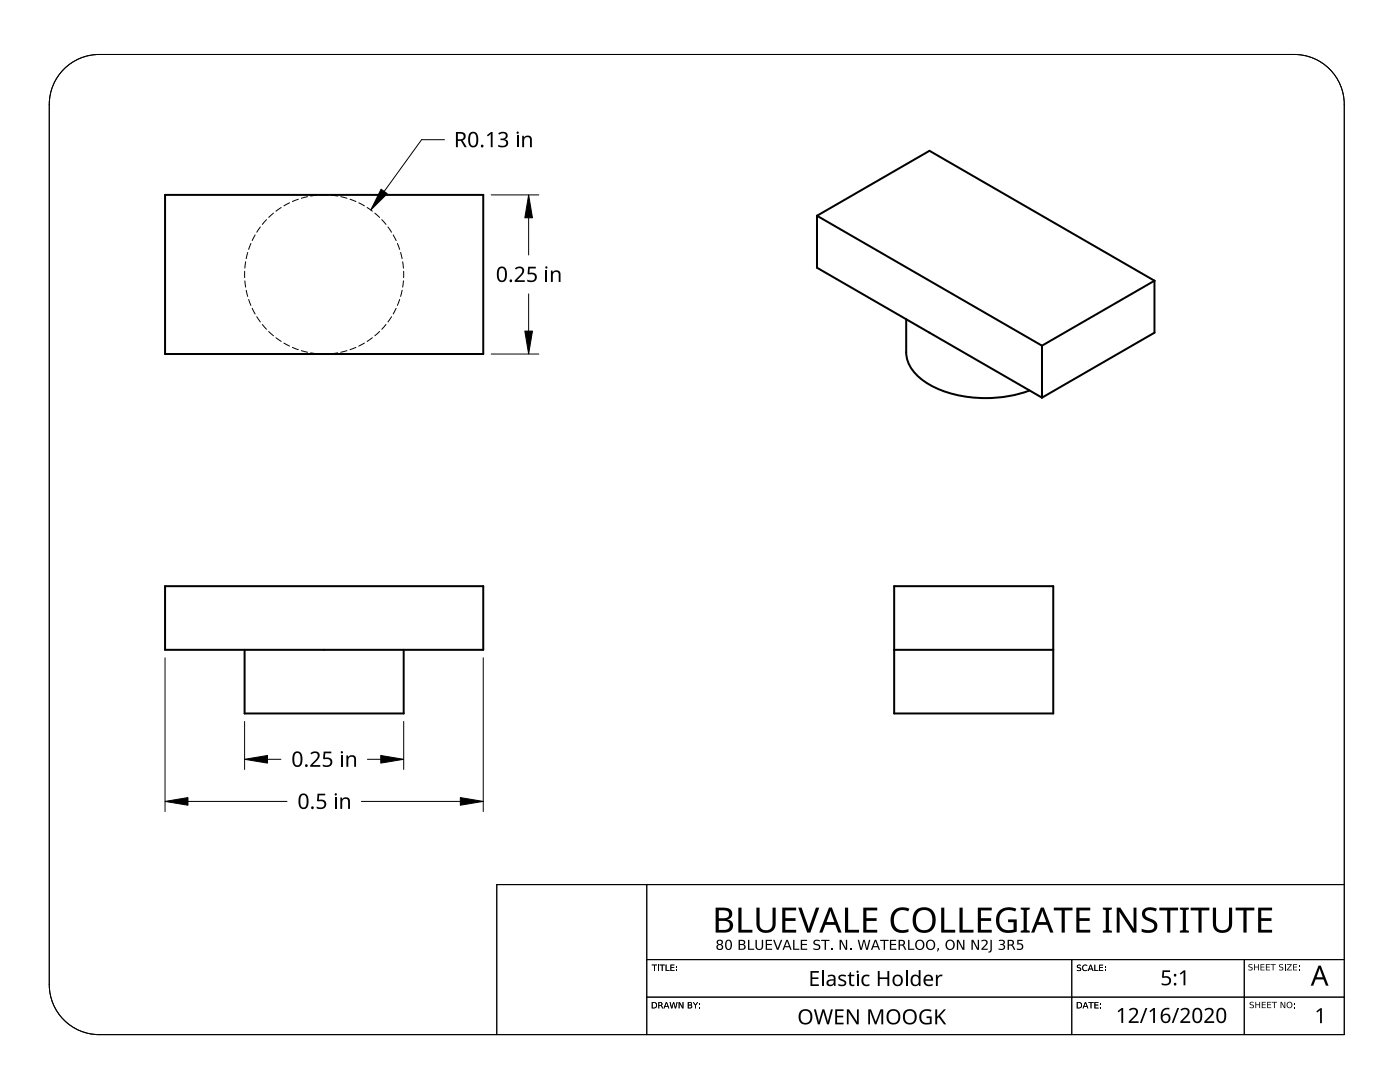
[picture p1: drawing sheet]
<svg xmlns="http://www.w3.org/2000/svg" width="279mm" height="216mm" viewBox="0 0 279 216" stroke-linecap="round" stroke-linejoin="round" font-family="sans-serif">
<path d="M32.9 38.9h63.5v31.7h-63.5zM163 43.1l22.5-13 44.9 25.9M163 43.1v10.3l45 25.9M163 43.1l45 25.9M230.4 56l-22.4 13M230.4 56v10.4l-22.4 12.9M180.9 63.7v6.6a7.4 7.4 0 0 0 4 6.1 24.9 24.9 0 0 0 17.8 2.4l2.8-.9M208 69v10.3M32.9 117h63.5v12.7h-63.5zM178.4 117h31.8v25.4h-31.8zM48.8 129.7v12.7h31.8v-12.7M178.4 129.7h31.8" fill="none" stroke="#000" stroke-width=".4"/>
<g fill="none" stroke="#000" stroke-width=".2">
<path d="M59.5 39.8l-1.1 .4M61.4 39.2l-1.3 .4M63.3 39l-1.3 .1M65.5 38.9h-1.6M66.1 39l1.3 .1M68 39.2l1.2 .4M69.8 39.8l1.2 .4M48.8 54.1v1.3M48.9 56l.1 1.3M49 52.2l-.1 1.3M49.1 57.9l.3 1.3M49.4 50.4l-.3 1.2"/>
<path d="M49.6 59.8l.5 1.1M50.1 48.6l-.5 1.2M50.9 46.9l-.6 1.1M52 45.3l-.8 1M53.2 43.8l-.9 1M54.6 42.5l-1 .9M56.1 41.4l-1 .7M57.8 40.5l-1.1 .6M71.6 40.5l1.1 .6M73.3 41.4l1 .7M74.8 42.5l1 .9M76.2 43.8l.8 1"/>
<path d="M77.4 45.3l.7 1M78.5 46.9l.6 1.1M79.3 48.6l.5 1.2M79.8 59.8l-.5 1.1M79.9 50.4l.3 1.2M80.2 57.9l-.3 1.3M80.4 52.2l.1 1.3M80.5 56l-.1 1.3M80.6 54.1v1.3M50.3 61.5l.6 1.2M51.2 63.2l.8 1M52.3 64.7l.9 1"/>
<path d="M53.6 66.2l1 .8M55.1 67.4l1 .7M56.7 68.5l1.1 .6M58.4 69.3l1.1 .5M60.1 70l1.3 .3M62 70.4l1.3 .2M63.9 70.6h1.6M67.4 70.4l-1.3 .2M69.2 70l-1.2 .3M71 69.3l-1.2 .5M72.7 68.5l-1.1 .6M74.3 67.4l-1 .7"/>
<path d="M75.8 66.2l-1 .8M77 64.7l-.8 1M78.1 63.2l-.7 1M79.1 61.5l-.6 1.2"/>
</g>
<path d="M13.2 13.4a9.9 9.9 0 0 1 6.6-2.5h238.5a10 10 0 0 1 10 9.9v185.6h-248.5a10 10 0 0 1-10-9.9v-175.7a10 10 0 0 1 3.4-7.4z" fill="none" stroke="#000" stroke-width=".2"/>
<path d="M129.1 176.5v29.9M129.1 199h139.2M129.1 191.5h139.2M213.9 191.5v14.9M248.3 191.5v14.9" fill="none" stroke="#000" stroke-width=".2"/>
<path d="M129.1 176.5v29.9M268.3 176.5h-169.2v29.9M129.1 199h139.2M129.1 191.5h139.2M213.9 191.5v14.9M248.3 191.5v14.9" fill="none" stroke="#000" stroke-width=".2"/>
<g fill="#000">
<path d="M130.1 192.5h1v.1h-.4v1.1h-.2v-1.1h-.4zM131.3 192.5h.2v1.2h-.2zM131.6 192.5h1.1v.1h-.5v1.1h-.1v-1.1h-.5zM132.8 192.5h.2v1.1h.6v.1h-.8zM133.6 200h.2l.3 1 .2-1h.2l.3 1 .2-1h.2l-.3 1.2h-.2l-.3-1.1-.2 1.1h-.2zM133.8 192.5h.8v.1h-.6v.4h.6v.1h-.6v.5h.6v.1h-.8zM134.9 192.8h.2v.3h-.2zM134.9 193.5h.2v.2h-.2zM135.4 200h.3l.5 1v-1h.2v1.2h-.2l-.6-1v1h-.2zM138.3 200h.2l.3 .5 .3-.5h.2l-.4 .6v.6h-.2v-.6zM215 192.6l.7-.1-.1 .2a.28 .28 0 0 0-.4-.1 .28 .28 0 0 0 0 .4 .42 .42 0 0 1 .5 .2 .42 .42 0 0 1-.3 .6l-.5-.1v-.2l.2 .1a.29 .29 0 0 0 .4 0 .29 .29 0 0 0 .1-.4 .29 .29 0 0 0-.4 0l-.3-.2zM216.1 192.7l.5-.2 .4 .1v.2l-.2-.1a.49 .49 0 0 0-.6 .5 .49 .49 0 0 0 .8 .3 .52 .52 0 0 1-.6 .3 .52 .52 0 0 1-.4-.5z"/>
<path d="M217.2 200h1.1v.1h-.5v1.1h-.1v-1.1h-.5zM218.4 192.5h.2v1.1h.6v.1h-.8zM218.4 200h.8v.1h-.6v.4h.6v.1h-.6v.5h.6v.1h-.8zM219.4 192.5h.7v.1h-.6v.4h.6v.2h-.6v.4h.7v.1h-.8zM220.5 192.9h.2v.2h-.2zM220.5 193.5h.2v.2h-.2zM139.5 200.3h.2v.2h-.2zM139.5 201h.2v.2h-.2zM219.5 200.3h.2v.2h-.2zM219.5 201h.2v.2h-.2z"/>
<path d="M130.1 200h.3a.63 .63 0 0 1 .7 .6 .63 .63 0 0 1-.7 .6h-.3zM130.2 200.1v1h.2a.49 .49 0 0 0 .5-.5 .49 .49 0 0 0-.5-.5z"/>
<path d="M132.9 200h.2l.5 1.2h-.2l-.1-.3h-.6l-.1 .3h-.2zM133 200.1l-.2 .6h.4z"/>
<path d="M137.3 200h.4a.3 .3 0 0 1 .4 .2 .3 .3 0 0 1-.2 .3 .35 .35 0 0 1 .2 .5 .35 .35 0 0 1-.4 .2h-.4zM137.4 200.6v.5h.3a.23 .23 0 0 0 .3-.3 .23 .23 0 0 0-.3-.2zM137.4 200.1v.4h.3a.19 .19 0 0 0 .2-.2 .19 .19 0 0 0-.2-.2z"/>
<path d="M214.9 200h.3a.63 .63 0 0 1 .7 .6 .63 .63 0 0 1-.7 .6h-.3zM215.1 200.1v1h.2a.49 .49 0 0 0 .5-.5 .49 .49 0 0 0-.5-.5z"/>
<path d="M216.5 200h.2l.5 1.2h-.2l-.1-.3h-.6l-.1 .3h-.1zM216.6 200.1l-.2 .6h.5z"/>
<path d="M217.6 192.5h.1l.5 1.2h-.2l-.1-.3h-.5l-.1 .3h-.2zM217.7 192.7l-.3 .6h.5z"/>
<path d="M131.4 200h.4a.35 .35 0 0 1 .4 .2 .35 .35 0 0 1-.2 .4l.4 .6h-.2l-.2-.4-.3-.1h-.1v.5h-.2zM131.6 200.1v.4h.2a.22 .22 0 0 0 .2-.2 .22 .22 0 0 0-.2-.2z"/>
</g>
<g fill="#000">
<path d="M130.1 192.5h1v.1h-.4v1.1h-.2v-1.1h-.4zM131.3 192.5h.2v1.2h-.2zM131.6 192.5h1.1v.1h-.5v1.1h-.1v-1.1h-.5zM132.8 192.5h.2v1.1h.6v.1h-.8zM133.6 200h.2l.3 1 .2-1h.2l.3 1 .2-1h.2l-.3 1.2h-.2l-.3-1.1-.2 1.1h-.2zM133.8 192.5h.8v.1h-.6v.4h.6v.1h-.6v.5h.6v.1h-.8zM134.9 192.8h.2v.3h-.2zM134.9 193.5h.2v.2h-.2zM135.4 200h.3l.5 1v-1h.2v1.2h-.2l-.6-1v1h-.2zM138.3 200h.2l.3 .5 .3-.5h.2l-.4 .6v.6h-.2v-.6zM147.4 181.1h.6v4.4h2.2v.6h-2.8zM149.3 187.5h.2v1.8h1v.2h-1.2z"/>
<path d="M150.8 187.5h.2v1.2a.5 .5 0 0 0 .5 .6 .5 .5 0 0 0 .5-.6v-1.2h.3v1.3a.76 .76 0 0 1-.8 .8 .76 .76 0 0 1-.7-.8zM152.8 187.5h1.3v.3h-1v.6h.9v.2h-.9v.7h1v.2h-1.3zM151 181.1h.6v3.2a1.29 1.29 0 0 0 1.3 1.3 1.29 1.29 0 0 0 1.3-1.3v-3.2h.6v3.2a1.92 1.92 0 0 1-1.9 1.9 1.92 1.92 0 0 1-1.9-1.9zM154.3 187.5h.3l.6 1.7 .6-1.7h.3l-.7 2h-.3zM158.3 187.5h.3v1.8h.9v.2h-1.2zM156.1 181.1h2.8v.6h-2.2v1.5h2.1v.6h-2.1v1.7h2.2v.6h-2.8zM159.3 181.1h.7l1.4 4.3 1.4-4.3h.7l-1.8 5h-.6zM159.8 187.5h1.3v.3h-1v.6h.9v.2h-.9v.7h1v.2h-1.3zM162.5 187.6l.8-.1 .3 .1v.3l-.4-.2a.38 .38 0 0 0-.6 .3 .38 .38 0 0 0 .5 .4 .62 .62 0 0 1 .6 .8 .62 .62 0 0 1-.9 .4l-.5-.2v-.2l.5 .1a.41 .41 0 0 0 .6-.3 .41 .41 0 0 0-.5-.4 .55 .55 0 0 1-.5-.3 .55 .55 0 0 1 .1-.7zM163.9 187.5h1.7v.3h-.8v1.7h-.2v-1.7h-.7zM165.8 189.2h.3v.3h-.3zM167.6 187.5h.3l.9 1.7v-1.7h.3v2h-.4l-.9-1.6v1.6h-.2z"/>
<path d="M168.6 181.1h.7v4.4h2.1v.6h-2.8zM169.6 189.2h.3v.3h-.3zM171.2 187.5h.2l.5 1.7 .4-1.7h.3l.4 1.7 .4-1.7h.3l-.5 2h-.3l-.5-1.7-.4 1.7h-.3zM172.3 181.1h2.8v.6h-2.2v1.5h2v.6h-2v1.7h2.2v.6h-2.8zM175.7 187.5h1.6v.3h-.7v1.7h-.2v-1.7h-.7zM177.6 187.5h1.3v.3h-1v.6h.9v.2h-.9v.7h1v.2h-1.3zM178.4 181.7a2.78 2.78 0 0 1 3.1-.4l-.3 .6a1.89 1.89 0 0 0-2.2 0 1.89 1.89 0 0 0-.6 2.2 1.77 1.77 0 0 0 2.6 1.4l.3-.1v.6a2.4 2.4 0 0 1-3.5-1.6 3.2 3.2 0 0 1 .6-2.7zM181.2 187.5h.3v1.8h1v.2h-1.3zM187.1 189.2h.3v.2l-.2 .4h-.2zM187.8 181.1h.7v4.4h2.1v.6h-2.8zM191 187.5h.3l.9 1.7v-1.7h.3v2h-.4l-.9-1.6v1.6h-.2zM191.5 181.1h.6v4.4h2.2v.6h-2.8z"/>
<path d="M193.9 187.5h.3l.9 1.7v-1.7h.3v2h-.4l-.9-1.6v1.6h-.2zM195.9 187.6h.1a.7 .7 0 0 1 1 .2 .7 .7 0 0 1-.3 1l-.5 .5h.9v.2h-1.2v-.2l.4-.5a.74 .74 0 0 0 .4-1l-.8 .1zM197.7 187.5h.2v1.9a.57 .57 0 0 1-.6 .7v-.3a.34 .34 0 0 0 .4-.4zM195.1 181.1h2.8v.6h-2.1v1.5h2v.6h-2v1.7h2.1v.6h-2.8zM199.3 187.6l.3-.1a.56 .56 0 0 1 .8 .1 .56 .56 0 0 1-.1 .8l-.1 .1a.61 .61 0 0 1 .4 .8 .61 .61 0 0 1-.9 .3l-.4-.1v-.3l.4 .1a.45 .45 0 0 0 .6-.4 .45 .45 0 0 0-.7-.3v-.2h.3a.34 .34 0 0 0 .4-.5 .34 .34 0 0 0-.6-.2l-.4 .1zM199.5 181.7a3.2 3.2 0 0 1 3.3-.4l-.2 .6a2.01 2.01 0 0 0-3.1 1.3 1.9 1.9 0 0 0 2.3 2.4l.5-.1v-1.5h-1.1v-.5h1.7v2.4a3.2 3.2 0 0 1-3.7-.6 3.1 3.1 0 0 1 .3-3.6zM203 187.5h1.1v.3h-.8v.4a.73 .73 0 0 1 .9 .8 .73 .73 0 0 1-1.1 .5h-.2v-.3l.2 .1a.51 .51 0 0 0 .8-.1 .51 .51 0 0 0-.3-.8l-.6 .1zM203.7 181.1h1.8v.4l-.6 .1v4l.6 .1v.4h-1.8v-.4l.6-.1v-4l-.6-.1zM210.3 181.1h3.7v.6h-1.5v4.4h-.6v-4.4h-1.6zM215 192.6l.7-.1-.1 .2a.28 .28 0 0 0-.4-.1 .28 .28 0 0 0 0 .4 .42 .42 0 0 1 .5 .2 .42 .42 0 0 1-.3 .6l-.5-.1v-.2l.2 .1a.29 .29 0 0 0 .4 0 .29 .29 0 0 0 .1-.4 .29 .29 0 0 0-.4 0l-.3-.2zM216.1 192.7l.5-.2 .4 .1v.2l-.2-.1a.49 .49 0 0 0-.6 .5 .49 .49 0 0 0 .8 .3 .52 .52 0 0 1-.6 .3 .52 .52 0 0 1-.4-.5zM217.2 200h1.1v.1h-.5v1.1h-.1v-1.1h-.5z"/>
<path d="M214.8 181.1h2.8v.6h-2.2v1.5h2.1v.6h-2.1v1.7h2.2v.6h-2.8zM218.4 192.5h.2v1.1h.6v.1h-.8zM218.4 200h.8v.1h-.6v.4h.6v.1h-.6v.5h.6v.1h-.8zM219.4 192.5h.7v.1h-.6v.4h.6v.2h-.6v.4h.7v.1h-.8zM220.5 192.9h.2v.2h-.2zM220.5 193.5h.2v.2h-.2zM220.1 181.1h1.8v.4l-.6 .1v4l.6 .1v.4h-1.8v-.4l.6-.1v-4l-.6-.1zM222.9 181.1h.7l2.6 4.1v-4.1h.6v5h-.7l-2.7-4.1v4.1h-.5zM228.1 181.6a2.35 2.35 0 0 1 2.8-.3l-.2 .6a1.56 1.56 0 0 0-2.1 .1 1.05 1.05 0 0 0 1 1.3 1.44 1.44 0 0 1 1.4 1.7 1.44 1.44 0 0 1-1.8 1.2l-1.4-.3v-.6a1.93 1.93 0 0 0 2.5-.2 1.1 1.1 0 0 0-1.1-1.3 1.44 1.44 0 0 1-1.1-2.2zM231.4 181.1h3.7v.6h-1.5v4.4h-.7v-4.4h-1.5zM235.5 181.1h1.8v.4l-.6 .1v4l.6 .1v.4h-1.8v-.4l.6-.1v-4l-.6-.1zM237.6 181.1h3.8v.6h-1.6v4.4h-.6v-4.4h-1.6z"/>
<path d="M242.1 181.1h.6v3.2a1.29 1.29 0 0 0 1.3 1.3 1.29 1.29 0 0 0 1.3-1.3v-3.2h.6v3.2a1.92 1.92 0 0 1-1.9 1.9 1.92 1.92 0 0 1-1.9-1.9zM246.6 181.1h3.7v.6h-1.5v4.4h-.6v-4.4h-1.6zM249.2 192.5l.5-.1h.2l-.1 .1a.28 .28 0 0 0-.4-.1 .28 .28 0 0 0 0 .4 .42 .42 0 0 1 .6 .3 .42 .42 0 0 1-.4 .5h-.5v-.2l.2 .1a.29 .29 0 0 0 .4 0 .29 .29 0 0 0 .1-.4 .29 .29 0 0 0-.4-.1l-.2-.2zM249.5 200l.5-.1h.2l-.1 .2a.28 .28 0 0 0-.4-.1 .28 .28 0 0 0-.1 .4 .42 .42 0 0 1 .6 .2 .42 .42 0 0 1-.3 .6l-.5-.1v-.2l.2 .1a.29 .29 0 0 0 .4 0 .29 .29 0 0 0 0-.4 .29 .29 0 0 0-.3 0l-.3-.2zM250.3 192.4h.1v.5h.7v-.5h.1v1.2h-.1v-.6h-.7v.6h-.1zM250.5 199.9h.2v.5h.6v-.5h.2v1.3h-.2v-.6h-.6v.6h-.2zM251.6 192.4h.7v.1h-.6v.4h.6v.1h-.6v.5h.7v.1h-.8zM251.8 199.9h.8v.1h-.6v.4h.6v.2h-.6v.4h.6v.2h-.8zM252.6 192.4h.8v.1h-.6v.4h.6v.1h-.6v.5h.6v.1h-.8zM252.9 199.9h.8v.1h-.6v.4h.6v.2h-.6v.4h.6v.2h-.8zM253.5 192.4h1.1v.1h-.4v1.1h-.2v-1.1h-.5zM253.8 199.9h1.1v.1h-.5v1.2h-.2v-1.2h-.4z"/>
<path d="M251.1 181.1h2.8v.6h-2.2v1.5h2v.6h-2v1.7h2.2v.6h-2.8zM255.6 199.9h.2l.5 1.1v-1.1h.2v1.3h-.2l-.6-1.1v1.1h-.1zM255.4 192.5l.5-.1h.2l-.1 .1a.28 .28 0 0 0-.4-.1 .28 .28 0 0 0-.1 .4 .42 .42 0 0 1 .6 .3 .42 .42 0 0 1-.3 .5h-.5v-.2l.2 .1a.29 .29 0 0 0 .4 0 .29 .29 0 0 0 0-.4 .29 .29 0 0 0-.4-.1l-.2-.2zM256.4 192.4h.2v1.2h-.2zM256.8 192.4h1l-.8 1.1h.8v.1h-1l.8-1.1h-.8zM258.1 192.4h.8v.1h-.7v.4h.6v.1h-.6v.5h.7v.1h-.8zM259.2 192.7h.2v.3h-.2zM259.2 193.4h.2v.2h-.2zM139.5 200.3h.2v.2h-.2zM139.5 201h.2v.2h-.2zM219.5 200.3h.2v.2h-.2zM219.5 201h.2v.2h-.2z"/>
<path d="M258.2 200.3h.2v.2h-.2zM258.2 200.9h.2v.3h-.2z"/>
<path d="M130.1 200h.3a.63 .63 0 0 1 .7 .6 .63 .63 0 0 1-.7 .6h-.3zM130.2 200.1v1h.2a.49 .49 0 0 0 .5-.5 .49 .49 0 0 0-.5-.5z"/>
<path d="M132.9 200h.2l.5 1.2h-.2l-.1-.3h-.6l-.1 .3h-.2zM133 200.1l-.2 .6h.4z"/>
<path d="M137.3 200h.4a.3 .3 0 0 1 .4 .2 .3 .3 0 0 1-.2 .3 .35 .35 0 0 1 .2 .5 .35 .35 0 0 1-.4 .2h-.4zM137.4 200.6v.5h.3a.23 .23 0 0 0 .3-.3 .23 .23 0 0 0-.3-.2zM137.4 200.1v.4h.3a.19 .19 0 0 0 .2-.2 .19 .19 0 0 0-.2-.2z"/>
<path d="M142.8 181.1h1.9a1.2 1.2 0 0 1 1.4 1 1.2 1.2 0 0 1-.9 1.4 1.3 1.3 0 0 1 1.1 1.4 1.3 1.3 0 0 1-1.3 1.2h-2.2zM143.5 183.7v1.9h1a.94 .94 0 0 0 1.1-1 .94 .94 0 0 0-1.2-.9zM143.5 181.6v1.6h.9a.82 .82 0 0 0 1.1-.6 .82 .82 0 0 0-.9-.9z"/>
<path d="M143.2 187.6a.6 .6 0 0 1 .8-.1 .6 .6 0 0 1 .1 .9l-.2 .1a.61 .61 0 0 1 .4 .8 .61 .61 0 0 1-.9 .2 .55 .55 0 0 1-.4-.5 .55 .55 0 0 1 .4-.5l-.4-.3zM143.2 189a.45 .45 0 0 0 .9 0 .45 .45 0 0 0-.9 0zM143.3 188a.36 .36 0 0 0 .7 0 .36 .36 0 0 0-.7 0z"/>
<path d="M145 187.6a.74 .74 0 0 1 .9 .1 .74 .74 0 0 1 .2 .8 .75 .75 0 0 1-.7 1.1 .75 .75 0 0 1-.7-1.1zM145.1 187.8l-.1 .5a.66 .66 0 0 0 .5 1 1.09 1.09 0 0 0-.1-1.6z"/>
<path d="M147.4 187.5h.7a.48 .48 0 0 1 .6 .3 .48 .48 0 0 1-.3 .7 .56 .56 0 0 1 .4 .6 .56 .56 0 0 1-.7 .4h-.7zM147.7 188.6v.7h.4a.37 .37 0 0 0 .4-.4 .37 .37 0 0 0-.4-.3zM147.7 187.8v.6h.4a.31 .31 0 0 0 .4-.3 .31 .31 0 0 0-.4-.3z"/>
<path d="M156.9 187.5h.3l.8 2h-.3l-.2-.5h-.9l-.2 .5h-.2zM157.1 187.8l-.4 1h.7z"/>
<path d="M165.4 181.1h.6l2 5h-.7l-.6-1.6h-2l-.6 1.6h-.6zM165.7 181.7l-.8 2.3h1.6z"/>
<path d="M174.6 187.5h.3l.7 2h-.2l-.2-.5h-.9l-.2 .5h-.3zM174.7 187.8l-.3 1h.7z"/>
<path d="M179.3 187.5h.6a.56 .56 0 0 1 .7 .4 .56 .56 0 0 1-.3 .7l.6 .9h-.3l-.4-.7-.3-.1h-.3v.8h-.3zM179.6 187.8v.7h.3a.36 .36 0 0 0 .4-.4 .36 .36 0 0 0-.4-.3z"/>
<path d="M182.6 188.5a1 1 0 0 1 2 0 1 1 0 0 1-2 0zM183.2 187.8a.77 .77 0 0 0-.3 1.1 .77 .77 0 0 0 1.1 .2 .78 .78 0 0 0 .2-1 .78 .78 0 0 0-1-.3z"/>
<path d="M184.7 188.5a1 1 0 0 1 2 0 1 1 0 0 1-2 0zM185.3 187.8a.77 .77 0 0 0-.2 1.1 .77 .77 0 0 0 1.1 .2 .78 .78 0 0 0 .1-1 .78 .78 0 0 0-1-.3z"/>
<path d="M182.7 181.7a2.36 2.36 0 0 1 2.9-.4 2.36 2.36 0 0 1 1.1 2.6 2.32 2.32 0 0 1-2.6 2.2 2.32 2.32 0 0 1-2-2.8l.2-.8zM183.3 182a2.28 2.28 0 0 0 .6 3.5 1.73 1.73 0 0 0 2.2-2.2 1.64 1.64 0 0 0-.9-1.6 1.64 1.64 0 0 0-1.9 .3z"/>
<path d="M188.6 188.5a1 1 0 0 1 2 0 1 1 0 0 1-2 0zM189.2 187.8a.77 .77 0 0 0-.2 1.1 .77 .77 0 0 0 1.1 .2 .78 .78 0 0 0 .1-1 .78 .78 0 0 0-1-.3z"/>
<path d="M201.1 187.5h.6a.56 .56 0 0 1 .7 .4 .56 .56 0 0 1-.4 .7l.6 .9h-.2l-.4-.7-.3-.1h-.3v.8h-.3zM201.4 187.8v.7h.3a.36 .36 0 0 0 .4-.4 .36 .36 0 0 0-.4-.3z"/>
<path d="M207.7 181.1h.6l1.9 5h-.6l-.6-1.6h-2l-.6 1.6h-.6zM208 181.7l-.8 2.3h1.6z"/>
<path d="M214.9 200h.3a.63 .63 0 0 1 .7 .6 .63 .63 0 0 1-.7 .6h-.3zM215.1 200.1v1h.2a.49 .49 0 0 0 .5-.5 .49 .49 0 0 0-.5-.5z"/>
<path d="M216.5 200h.2l.5 1.2h-.2l-.1-.3h-.6l-.1 .3h-.1zM216.6 200.1l-.2 .6h.5z"/>
<path d="M217.6 192.5h.1l.5 1.2h-.2l-.1-.3h-.5l-.1 .3h-.2zM217.7 192.7l-.3 .6h.5z"/>
<path d="M256.7 200.5a.65 .65 0 0 1 1.3 0 .65 .65 0 0 1-1.3 0zM256.9 200.5a.47 .47 0 0 0 .9 0 .47 .47 0 0 0-.9 0z"/>
<path d="M131.4 200h.4a.35 .35 0 0 1 .4 .2 .35 .35 0 0 1-.2 .4l.4 .6h-.2l-.2-.4-.3-.1h-.1v.5h-.2zM131.6 200.1v.4h.2a.22 .22 0 0 0 .2-.2 .22 .22 0 0 0-.2-.2z"/>
</g>
<g fill="#000">
<path d="M97.2 27l.8-.7h.3v3.1h-.4l.1-2.7-.6 .5zM99.4 26.6a1.06 1.06 0 0 1 1.2-.3 1.06 1.06 0 0 1 .7 .9l-.2 .4-.4 .2a.82 .82 0 0 1 .7 .9 .82 .82 0 0 1-.9 .7l-1.1-.2v-.3a1.08 1.08 0 0 0 1.6-.3 .62 .62 0 0 0-.8-.6h-.3v-.4a.7 .7 0 0 0 .7 0 .7 .7 0 0 0 .3-.7 .89 .89 0 0 0-1.3 0zM104.2 27.1h.3l.1 .3a.87 .87 0 0 1 .9-.3 .87 .87 0 0 1 .6 .8v1.5h-.3v-1.5a.61 .61 0 0 0-.8-.5 .61 .61 0 0 0-.4 .8v1.2h-.4zM102.8 53.5a1.01 1.01 0 0 1 1.1-.3 1.01 1.01 0 0 1 .7 1l-.3 .6-1.1 1.1h1.5v.4h-2v-.4l1.1-1.1a.72 .72 0 0 0 .4-.6 .72 .72 0 0 0-.4-.7l-.8 .3zM105.4 53.2h1.5v.4h-1.2v.8a1.02 1.02 0 0 1 1.5 .9 1.02 1.02 0 0 1-1.4 1l-.6-.2v-.3a.88 .88 0 0 0 1 .2 .88 .88 0 0 0 .5-.8 .85 .85 0 0 0-1.2-.4l-.2-.1zM109.9 54h.3l.1 .3a.87 .87 0 0 1 1-.3 .87 .87 0 0 1 .6 .8v1.5h-.4v-1.5a.61 .61 0 0 0-.8-.5 .61 .61 0 0 0-.4 .8v1.2h-.4zM61.9 150.3a1.01 1.01 0 0 1 1.2-.4 1.01 1.01 0 0 1 .7 1l-.3 .6-1.1 1.2h1.5v.3h-2v-.3l1.1-1.1a.72 .72 0 0 0 .4-.7 .72 .72 0 0 0-.4-.6l-.9 .2zM63.4 158.4h1.5v.3h-1.2l-.1 .9a1.02 1.02 0 0 1 1.5 .8 1.02 1.02 0 0 1-1.4 1l-.5-.1v-.4a.88 .88 0 0 0 1 .3 .88 .88 0 0 0 .5-.9 .85 .85 0 0 0-1.2-.4l-.2-.1zM64.6 150h1.5v.3h-1.2l-.1 .9a1.02 1.02 0 0 1 1.5 .8 1.02 1.02 0 0 1-1.3 1l-.6-.1v-.4a.88 .88 0 0 0 1 .3 .88 .88 0 0 0 .5-.9 .85 .85 0 0 0-1.2-.4l-.2-.1zM69.1 150.7h.3l.1 .3a.87 .87 0 0 1 .9-.3 .87 .87 0 0 1 .7 .8v1.5h-.4v-1.5a.61 .61 0 0 0-.8-.5 .61 .61 0 0 0-.4 .8v1.2h-.4zM67.9 159.1h.3l.1 .3a.87 .87 0 0 1 .9-.3 .87 .87 0 0 1 .6 .8v1.5h-.3v-1.5a.61 .61 0 0 0-.8-.5 .61 .61 0 0 0-.4 .8v1.2h-.4zM161.7 193.8h1.7v.3h-1.3v.9h1.2v.4h-1.2v1h1.3v.3h-1.7z"/>
<path d="M167.4 194.7a1.32 1.32 0 0 1 1.5-.1l-.2 .3-.4-.1a.36 .36 0 0 0-.6 .1 .36 .36 0 0 0 .4 .5l.1 .1a.68 .68 0 0 1 .7 .8 .68 .68 0 0 1-.9 .5l-.7-.2v-.3l.7 .2 .5-.1v-.4l-.5-.3a.67 .67 0 0 1-.6-1zM169.6 194h.2v.5h.7v.3h-.7v1.3l.3 .4 .4-.1v.3a.68 .68 0 0 1-1-.6v-1.3h-.3v-.2l.3-.1zM172.2 194.8l.4-.3h.5l.5 .1-.2 .3a.82 .82 0 0 0-1.1 .7 .82 .82 0 0 0 1.1 .8l.1-.1v.4a1.12 1.12 0 0 1-1.3-.2 1.12 1.12 0 0 1-.2-1.4zM175.2 193.8h.4v1.2h1.5v-1.2h.4v2.9h-.4v-1.3h-1.5v1.3h-.4zM186.8 194.5h.3v.4l.4-.4h.6l-.1 .3-.4 .1-.4 .3v1.5h-.4zM232 193.6h1.5v.4h-1.2v.8a1 1 0 0 1 1.4 .8 1 1 0 0 1-1.3 1l-.6-.1v-.4a.86 .86 0 0 0 1 .3 .86 .86 0 0 0 .5-.9 .83 .83 0 0 0-1.2-.4l-.2-.1zM235.4 194.2l.9-.6h.3v3h-.4v-2.6l-.6 .5zM162.4 201.4h.4l.6 2.5 .7-2.5h.4l.7 2.5 .6-2.5h.4l-.8 3h-.4l-.7-2.6-.7 2.6h-.4zM166.7 201.4h1.7v.3h-1.3v1h1.2v.3h-1.2v1.1h1.3v.3h-1.7zM169 201.4h.4l1.6 2.5v-2.5h.4v3h-.5l-1.6-2.5 .1 2.5h-.4zM173.3 201.4h.5l1 2.5 .9-2.5h.6v3h-.4v-2.6l-1 2.6h-.3l-1-2.6v2.6h-.3zM183.9 201.8a1.92 1.92 0 0 1 2-.3l-.1 .4a1.23 1.23 0 0 0-1.9 .9 1.23 1.23 0 0 0 1.7 1.2v-.8h-.7v-.4h1v1.5l-.2 .1a1.6 1.6 0 0 1-2-.6 1.6 1.6 0 0 1 .2-2z"/>
<path d="M186.7 201.4h.3v1.5l1.4-1.5h.4l-1.2 1.3 1.2 1.7h-.4l-1.1-1.4-.3 .2v1.2h-.3zM223 201.8l.8-.7h.4v3h-.4v-2.6l-.6 .5zM225.3 201.4a.99 .99 0 0 1 1.1-.3 .99 .99 0 0 1 .7 1l-.3 .5-1.1 1.2h1.5v.3h-1.9v-.3l1-1.1a.71 .71 0 0 0 .5-.6 .71 .71 0 0 0-.5-.7l-.8 .3zM228.6 201.1h.4l-1.1 3h-.4zM229.4 201.8l.8-.7h.3v3h-.4l.1-2.6-.6 .5zM235 201.1h.3l-1.1 3h-.4zM235.6 201.4a.99 .99 0 0 1 1.1-.3 .99 .99 0 0 1 .7 1l-.3 .5-1.1 1.2h1.5v.3h-1.9v-.3l1-1.1a.71 .71 0 0 0 .5-.6 .71 .71 0 0 0-.5-.7l-.8 .3zM240.4 201.4a.99 .99 0 0 1 1.1-.3 .99 .99 0 0 1 .7 1l-.3 .5-1.1 1.2h1.5v.3h-2v-.3l1.1-1.1a.71 .71 0 0 0 .4-.6 .71 .71 0 0 0-.4-.7l-.8 .3zM262.7 201.8l.8-.6h.3v3h-.4l.1-2.6-.6 .4z"/>
<path d="M91 26.3h.8a.87 .87 0 0 1 1.1 .6 .87 .87 0 0 1-.6 1.1l.9 1.4h-.5l-.7-1.3h-.6v1.3h-.4zM91.4 26.7v1.1h.4a.58 .58 0 0 0 .7-.6 .58 .58 0 0 0-.7-.5z"/>
<path d="M93.8 26.5a1.05 1.05 0 0 1 1.3 0 1.05 1.05 0 0 1 .3 1.2 1.3 1.3 0 0 1-1 1.7 1.22 1.22 0 0 1-1-1.6l.1-.8zM94 26.8a1.88 1.88 0 0 0 .3 2.3 .71 .71 0 0 0 .8-.9 1.17 1.17 0 0 0-.7-1.6z"/>
<path d="M99.5 53.4a1.05 1.05 0 0 1 1.3 0 1.05 1.05 0 0 1 .4 1.2 1.31 1.31 0 0 1-1 1.7 1.22 1.22 0 0 1-1-1.6l.1-.8zM99.8 53.7a1.88 1.88 0 0 0 .2 2.3 .71 .71 0 0 0 .8-1 1.17 1.17 0 0 0-.6-1.5z"/>
<path d="M58.7 150.1a1.05 1.05 0 0 1 1.3 0 1.05 1.05 0 0 1 .4 1.2 1.31 1.31 0 0 1-1 1.7 1.22 1.22 0 0 1-1.1-1.5l.1-.8zM59 150.4a1.88 1.88 0 0 0 .2 2.3 .71 .71 0 0 0 .8-.9 1.17 1.17 0 0 0-.6-1.6z"/>
<path d="M59.9 158.5a1.05 1.05 0 0 1 1.3 0 1.05 1.05 0 0 1 .4 1.2 1.3 1.3 0 0 1-1 1.7 1.22 1.22 0 0 1-1-1.5l.1-.8zM60.2 158.8a1.88 1.88 0 0 0 .2 2.3 .71 .71 0 0 0 .8-.9 1.17 1.17 0 0 0-.6-1.6z"/>
<path d="M165.2 194.7a.92 .92 0 0 1 .9-.3 .92 .92 0 0 1 .7 .8v1.5h-.3l-.1-.3a.73 .73 0 0 1-1.1 .3 .73 .73 0 0 1 .1-1.2l1-.1a.52 .52 0 0 0-.2-.6 .52 .52 0 0 0-.6 0l-.3 .1zM165.4 195.9a.48 .48 0 0 0 .2 .6 .48 .48 0 0 0 .7-.3l.1-.5z"/>
<path d="M178.4 194.8a1.11 1.11 0 0 1 1.6 .1 1.11 1.11 0 0 1-.2 1.6 1.11 1.11 0 0 1-1.6-.3 1.5 1.5 0 0 1 .2-1.4zM178.7 194.9a.87 .87 0 0 0-.2 1 .87 .87 0 0 0 .9 .5 .85 .85 0 0 0 .4-1.1 .85 .85 0 0 0-1.1-.4z"/>
<path d="M182.1 194.6a.94 .94 0 0 1 1.3 .2l-.1-1.2h.4v3.1h-.3v-.3a.98 .98 0 0 1-1.3 .2 .98 .98 0 0 1-.4-1.2zM182.3 194.9a.87 .87 0 0 0-.2 1 .87 .87 0 0 0 .9 .5 1.03 1.03 0 0 0-.1-1.6z"/>
<path d="M184.6 194.8a.96 .96 0 0 1 1.2-.2 .96 .96 0 0 1 .4 1.1h-1.5a.85 .85 0 0 0 .5 .8 .85 .85 0 0 0 .9-.2v.3a1.22 1.22 0 0 1-1.6-.2 1.22 1.22 0 0 1 .1-1.6zM184.9 194.9l-.2 .5h1.1a.56 .56 0 0 0-.3-.6 .56 .56 0 0 0-.6 .1z"/>
<path d="M263.1 192.7h.5l1.5 4h-.5l-.5-1.3h-1.5l-.5 1.3h-.5zM263.4 193.2l-.7 1.8h1.3z"/>
<path d="M159.7 201.8a1.47 1.47 0 0 1 2-.1 1.47 1.47 0 0 1 .3 1.8 1.43 1.43 0 0 1-1.9 .8 1.43 1.43 0 0 1-.7-1.9zM160.1 201.9a1.33 1.33 0 0 0 .4 2.2 1.25 1.25 0 0 0 1.2-.8 1.25 1.25 0 0 0-.4-1.4l-.7-.2z"/>
<path d="M177.3 201.8a1.47 1.47 0 0 1 1.9-.1 1.47 1.47 0 0 1 .4 1.8 1.43 1.43 0 0 1-1.9 .8 1.43 1.43 0 0 1-.7-1.9zM177.6 201.9a1.33 1.33 0 0 0 .5 2.2 1.25 1.25 0 0 0 1.2-.8 1.25 1.25 0 0 0-.4-1.4l-.7-.2z"/>
<path d="M180.5 201.8a1.47 1.47 0 0 1 2-.1 1.47 1.47 0 0 1 .4 1.8 1.43 1.43 0 0 1-1.9 .8 1.43 1.43 0 0 1-.8-1.9zM180.9 201.9a1.33 1.33 0 0 0 .4 2.2 1.25 1.25 0 0 0 1.3-.8 1.25 1.25 0 0 0-.4-1.4l-.7-.2z"/>
<path d="M232.1 201.4l.4-.2 .5-.1h.4v.3a1.01 1.01 0 0 0-1.4 1.2 .94 .94 0 0 1 1.5 .1 .94 .94 0 0 1-.5 1.4 1.12 1.12 0 0 1-1.1-.3 1.12 1.12 0 0 1-.3-1.2l.2-.7zM232 203.2a.65 .65 0 0 0 1.3 0 .65 .65 0 0 0-1.3 0z"/>
<path d="M238.3 201.3a1.03 1.03 0 0 1 1.2 0 1.03 1.03 0 0 1 .4 1.1 1.28 1.28 0 0 1-1 1.8 1.2 1.2 0 0 1-.9-1.6v-.8zM238.6 201.6a1.85 1.85 0 0 0 .2 2.2 .7 .7 0 0 0 .8-.9 1.16 1.16 0 0 0-.7-1.5z"/>
<path d="M243.1 201.3a1.03 1.03 0 0 1 1.2 0 1.03 1.03 0 0 1 .4 1.1 1.28 1.28 0 0 1-1 1.8 1.2 1.2 0 0 1-1-1.6l.1-.8zM243.3 201.6a1.85 1.85 0 0 0 .3 2.2 .7 .7 0 0 0 .7-.9 1.16 1.16 0 0 0-.6-1.5z"/>
<circle cx="96.2" cy="29.2" r=".27"/>
<circle cx="103.3" cy="26.5" r=".23"/>
<circle cx="102" cy="56" r=".27"/>
<circle cx="109.1" cy="53.4" r=".23"/>
<circle cx="61.1" cy="152.8" r=".27"/>
<circle cx="67" cy="158.5" r=".23"/>
<circle cx="68.2" cy="150.1" r=".23"/>
<circle cx="62.4" cy="161.2" r=".27"/>
<circle cx="171.2" cy="193.9" r=".23"/>
<circle cx="234.5" cy="196.4" r=".27"/>
<circle cx="234.5" cy="194.6" r=".28"/>
</g>
<path d="M103.3 27.1v2.3M109 54v2.3M67 159.1v2.3M68.2 150.7v2.3M164.2 193.6v3.1M171.1 194.5v2.2M181 193.6v3.1" fill="none" stroke="#000" stroke-width=".37"/>
<g fill="none" stroke="#000" stroke-width=".2">
<path d="M88.7 27.9h-4.6l-7.4 10.3M98 38.9h9.5M105.5 43.5v7.4M105.5 58.6v7.5M98 70.6h9.5M32.9 131.3v30.6M96.4 131.3v30.6M37.5 159.9h19.8M48.8 144v9.5M53.4 151.5h2.7M72.1 159.9h19.8M73.3 151.5h2.7"/>
<path d="M80.6 144v9.5"/>
</g>
<path d="M76.1 37.8l1.2 .8-3.3 3.3zM105.5 38.9l.8 4.6h-1.6zM104.7 66.1h1.6l-.8 4.5zM32.9 159.9l4.6-.7v1.5zM48.8 151.5l4.6-.8v1.6zM76 150.7l4.6 .8-4.6 .8zM91.9 159.2l4.5 .7-4.5 .8z" fill="#000" stroke="#000" stroke-width=".2"/>
</svg>
